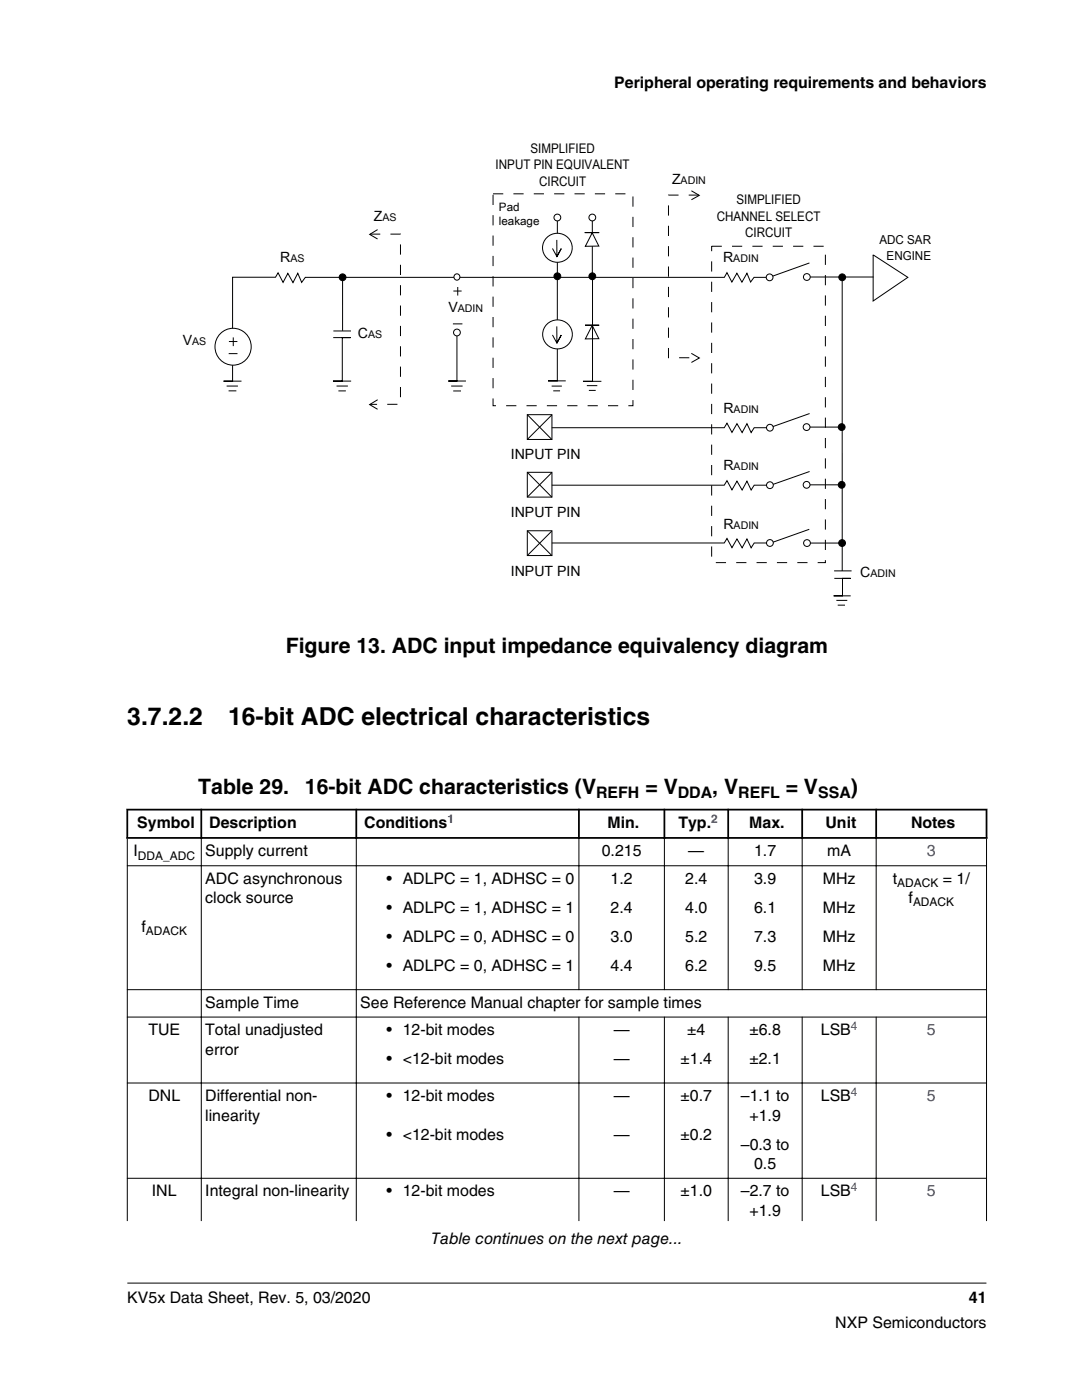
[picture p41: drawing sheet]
<svg xmlns="http://www.w3.org/2000/svg" width="216mm" height="279mm" viewBox="0 0 216 279" stroke-linecap="round" stroke-linejoin="round" font-family="sans-serif">
<defs><g id="words">
<g font-size="4.9">
<text x="25.4" y="144.7">3.7.2.2</text>
<text x="45.5" y="144.7">16-bit ADC electrical characteristics</text>
</g>
<g font-size="4.2">
<text x="57" y="130.3">Figure 13. ADC input impedance equivalency diagram</text>
<text x="39.6" y="158.5">Table 29.</text>
<text x="60.9" y="158.5">16-bit ADC characteristics (V</text>
<text x="128.8" y="158.5">= V</text>
<text x="142.1" y="158.5">, V</text>
<text x="156.8" y="158.5">= V</text>
<text x="169.8" y="158.5">)</text>
</g>
<g font-size="3.2">
<text x="122.6" y="17.5">Peripheral operating requirements and behaviors</text>
<text x="119" y="159.3">REFH</text>
<text x="135.3" y="159.3">DDA</text>
<text x="147.3" y="159.3">REFL</text>
<text x="163.2" y="159.3">SSA</text>
<text x="27.4" y="165.3">Symbol</text>
<text x="41.8" y="165.3">Description</text>
<text x="72.7" y="165.3">Conditions</text>
<text x="121.2" y="165.3">Min.</text>
<text x="135.4" y="165.3">Typ.</text>
<text x="149.5" y="165.3">Max.</text>
<text x="164.7" y="165.3">Unit</text>
<text x="181.8" y="165.3">Notes</text>
<text x="26.7" y="170.9">I</text>
<text x="41" y="170.9">Supply current</text>
<text x="120.1" y="170.9">0.215</text>
<text x="137.3" y="170.9">—</text>
<text x="150.5" y="170.9">1.7</text>
<text x="165.1" y="170.9">mA</text>
<text x="41" y="176.4">ADC asynchronous</text>
<text x="77.1" y="176.4">• ADLPC = 1, ADHSC = 0</text>
<text x="121.8" y="176.4">1.2</text>
<text x="136.7" y="176.4">2.4</text>
<text x="150.5" y="176.4">3.9</text>
<text x="164.2" y="176.4">MHz</text>
<text x="178.2" y="176.4">t</text>
<text x="188.1" y="176.4">= 1/</text>
<text x="41" y="180.3">clock source</text>
<text x="77.1" y="182.2">• ADLPC = 1, ADHSC = 1</text>
<text x="121.8" y="182.2">2.4</text>
<text x="136.7" y="182.2">4.0</text>
<text x="150.5" y="182.2">6.1</text>
<text x="164.2" y="182.2">MHz</text>
<text x="181.3" y="180.3">f</text>
<text x="28.2" y="186">f</text>
<text x="77.1" y="188">• ADLPC = 0, ADHSC = 0</text>
<text x="121.8" y="188">3.0</text>
<text x="136.7" y="188">5.2</text>
<text x="150.5" y="188">7.3</text>
<text x="164.2" y="188">MHz</text>
<text x="77.1" y="193.7">• ADLPC = 0, ADHSC = 1</text>
<text x="121.8" y="193.7">4.4</text>
<text x="136.7" y="193.7">6.2</text>
<text x="150.5" y="193.7">9.5</text>
<text x="164.2" y="193.7">MHz</text>
<text x="41" y="201.1">Sample Time</text>
<text x="71.9" y="201.1">See Reference Manual chapter for sample times</text>
<text x="29.6" y="206.6">TUE</text>
<text x="41" y="206.6">Total unadjusted</text>
<text x="77.1" y="206.6">• 12-bit modes</text>
<text x="122.5" y="206.6">—</text>
<text x="137.1" y="206.6">±4</text>
<text x="149.5" y="206.6">±6.8</text>
<text x="163.8" y="206.6">LSB</text>
<text x="41" y="210.5">error</text>
<text x="77.1" y="212.4">• &lt;12-bit modes</text>
<text x="122.5" y="212.4">—</text>
<text x="135.8" y="212.4">±1.4</text>
<text x="149.5" y="212.4">±2.1</text>
<text x="29.6" y="219.7">DNL</text>
<text x="41" y="219.7">Differential non-</text>
<text x="77.1" y="219.7">• 12-bit modes</text>
<text x="122.5" y="219.7">—</text>
<text x="135.8" y="219.7">±0.7</text>
<text x="147.8" y="219.7">–1.1 to</text>
<text x="163.8" y="219.7">LSB</text>
<text x="41" y="223.6">linearity</text>
<text x="77.1" y="227.4">• &lt;12-bit modes</text>
<text x="122.5" y="227.4">—</text>
<text x="135.8" y="227.4">±0.2</text>
<text x="149.5" y="223.6">+1.9</text>
<text x="147.8" y="229.4">–0.3 to</text>
<text x="150.5" y="233.3">0.5</text>
<text x="30.3" y="238.8">INL</text>
<text x="41" y="238.8">Integral non-linearity</text>
<text x="77.1" y="238.8">• 12-bit modes</text>
<text x="122.5" y="238.8">—</text>
<text x="135.8" y="238.8">±1.0</text>
<text x="147.8" y="238.8">–2.7 to</text>
<text x="163.8" y="238.8">LSB</text>
<text x="149.5" y="242.6">+1.9</text>
<text x="86.1" y="248.3">Table continues on the next page...</text>
<text x="25.4" y="260">KV5x Data Sheet, Rev. 5, 03/2020</text>
<text x="193.3" y="260">41</text>
<text x="166.7" y="265">NXP Semiconductors</text>
</g>
<g font-size="3.2" fill="#00f">
<text x="185" y="170.9">3</text>
<text x="185" y="206.6">5</text>
<text x="185" y="219.7">5</text>
<text x="185" y="238.8">5</text>
</g>
<g font-size="2.8">
<text x="134.1" y="36.7">Z</text>
<text x="74.6" y="44.1">Z</text>
<text x="55.9" y="52.4">R</text>
<text x="144.3" y="52.4">R</text>
<text x="89.5" y="62.2">V</text>
<text x="36.5" y="68.8">V</text>
<text x="71.4" y="67.4">C</text>
<text x="144.4" y="82.4">R</text>
<text x="101.9" y="91.7">INPUT PIN</text>
<text x="144.4" y="93.9">R</text>
<text x="101.9" y="103.2">INPUT PIN</text>
<text x="144.4" y="105.6">R</text>
<text x="101.9" y="114.9">INPUT PIN</text>
<text x="171.6" y="115.2">C</text>
</g>
<g font-size="2.6">
<text x="98.9" y="33.8">INPUT PIN EQUIVALENT</text>
<text x="105.8" y="30.5">SIMPLIFIED</text>
<text x="107.6" y="37.1">CIRCUIT</text>
<text x="146.9" y="40.8">SIMPLIFIED</text>
<text x="143" y="44.1">CHANNEL SELECT</text>
<text x="148.7" y="47.4">CIRCUIT</text>
</g>
<g font-size="2.5">
<text x="175.5" y="48.7">ADC SAR</text>
<text x="176.9" y="51.8">ENGINE</text>
</g>
<g font-size="2.4" fill="#00f">
<text x="89.3" y="164.2">1</text>
<text x="141.9" y="164.2">2</text>
<text x="169.8" y="205.5">4</text>
<text x="169.8" y="218.7">4</text>
<text x="169.8" y="237.7">4</text>
</g>
<g font-size="2.4">
<text x="27.5" y="171.6">DDA_ADC</text>
<text x="179" y="177">ADACK</text>
<text x="182.2" y="180.9">ADACK</text>
<text x="29.1" y="186.7">ADACK</text>
</g>
<g font-size="2.3">
<text x="99.6" y="42.1">Pad</text>
<text x="99.6" y="44.9">leakage</text>
</g>
<g font-size="2.1">
<text x="135.8" y="36.7">ADIN</text>
<text x="76.3" y="44.1">AS</text>
<text x="57.9" y="52.4">AS</text>
<text x="146.3" y="52.4">ADIN</text>
<text x="91.4" y="62.2">ADIN</text>
<text x="38.3" y="68.8">AS</text>
<text x="73.5" y="67.4">AS</text>
<text x="146.4" y="82.4">ADIN</text>
<text x="146.4" y="93.9">ADIN</text>
<text x="146.4" y="105.6">ADIN</text>
<text x="173.7" y="115.2">ADIN</text>
</g>
</g></defs>
<g fill="none" stroke="#000" stroke-width=".2">
<path d="M153.6 55.4h-3.1l-.7 .9-.8-1.8-1 1.8-1-1.8-1 1.8-.9-1.9-.6 1h-83.6l-.7 1-.8-1.9-.9 1.9-1.1-1.8-.9 1.8-1-2-.5 .9h-8.6v10.2M45.2 77h2.3M45.6 78h1.6M46.4 72.9v3.2h-1.8h3.6"/>
<circle cx="46.5" cy="69.2" r="3.6"/>
</g>
<circle cx="153.6" cy="55.4" r=".68" fill="#fff" stroke="#000" stroke-width=".2"/>
<path d="M161 55.3h13.3M161.5 52.5l-7.3 2.6" fill="none" stroke="#000" stroke-width=".2"/>
<circle cx="161" cy="55.3" r=".68" fill="#fff" stroke="#000" stroke-width=".2"/>
<path d="M138 38.1l1.5 .9-1.5 .9M68.4 55.3v10.7M75.3 45.8l-1.5 1 1.5 .9M174.2 50.9l7 4.5-7 4.7zM66.5 67.4h3.5h-1.7v8.7h-1.9h3.7M66.5 66.1h3.5M67.2 77h2.2M67.5 78h1.5M75.4 79.8l-1.6 .9 1.5 1M91.2 66.4v9.6h-1.8h3.6M137.9 70.5l1.6 .9-1.5 .9" fill="none" stroke="#000" stroke-width=".2"/>
<path d="M98.4 38.7h27.9v42.3h-27.9zM139.5 38.9h-6.1v32.5h6M73.8 46.7h6.1v34h-6" fill="none" stroke="#000" stroke-width=".2" stroke-dasharray="2 2" stroke-linecap="butt"/>
<circle cx="68.4" cy="55.3" r=".68" fill="#000" stroke="#000" stroke-width=".2"/>
<circle cx="91.2" cy="66.4" r=".68" fill="#fff" stroke="#000" stroke-width=".2"/>
<path d="M90 77h2.3M90.4 78h1.6" fill="none" stroke="#000" stroke-width=".2"/>
<circle cx="91.2" cy="55.3" r=".62" fill="#fff"/>
<g fill="none" stroke="#000" stroke-width=".2">
<path d="M168.1 55.3v58.7M161 85.2h7M166.4 113.9h3.5M166.5 115.4h3.2h-1.6v3.5h-1.8h3.4M166.9 119.8h2.2M167.2 120.8h1.4"/>
<circle cx="91.2" cy="55.3" r=".61"/>
</g>
<circle cx="168.1" cy="55.3" r=".68" fill="#000" stroke="#000" stroke-width=".2"/>
<circle cx="160.9" cy="85.2" r=".68" fill="#fff" stroke="#000" stroke-width=".2"/>
<circle cx="167.9" cy="85.2" r=".68" fill="#000" stroke="#000" stroke-width=".2"/>
<path d="M161 96.8h7" fill="none" stroke="#000" stroke-width=".2"/>
<circle cx="160.9" cy="96.8" r=".68" fill="#fff" stroke="#000" stroke-width=".2"/>
<circle cx="167.9" cy="96.8" r=".68" fill="#000" stroke="#000" stroke-width=".2"/>
<path d="M161 108.4h7" fill="none" stroke="#000" stroke-width=".2"/>
<circle cx="161" cy="108.4" r=".68" fill="#fff" stroke="#000" stroke-width=".2"/>
<circle cx="168" cy="108.4" r=".68" fill="#000" stroke="#000" stroke-width=".2"/>
<path d="M142 49.1h22.7v63.2h-22.7z" fill="none" stroke="#000" stroke-width=".2" stroke-dasharray="2 2" stroke-linecap="butt"/>
<path d="M105.2 82.8h4.9v4.9h-4.9zM105.2 94.3h4.9v4.9h-4.9zM105.2 82.8l4.9 4.9M105.2 94.3l4.9 4.9M110.1 85.4h34.4l.6-.9 1 1.8 1-1.7 1 1.7 .9-1.7 .9 1.7 .6-.9h3.1M110.1 82.8l-4.9 4.9M110.1 94.3l-4.9 4.9M105.2 105.9h4.9v5h-4.9zM105.2 105.9l4.9 5M110.1 106l-4.9 4.9" fill="none" stroke="#000" stroke-width=".2"/>
<circle cx="153.6" cy="85.4" r=".68" fill="#fff" stroke="#000" stroke-width=".2"/>
<path d="M110.1 96.8h34.4l.6-.9 1 1.9 1-1.8 1 1.8 .9-1.8 .9 1.8 .6-1h3.1" fill="none" stroke="#000" stroke-width=".2"/>
<circle cx="153.6" cy="96.8" r=".68" fill="#fff" stroke="#000" stroke-width=".2"/>
<path d="M110.1 108.4h34.4l.6-.9 1 1.8 1-1.7 1 1.7 .9-1.7 .9 1.7 .6-.9h3.1" fill="none" stroke="#000" stroke-width=".2"/>
<circle cx="153.6" cy="108.4" r=".68" fill="#fff" stroke="#000" stroke-width=".2"/>
<path d="M118.2 43.4v11.7M161.5 94.1l-7.3 2.6M161.5 82.5l-7.3 2.6M161.5 105.6l-7.3 2.6" fill="none" stroke="#000" stroke-width=".2"/>
<circle cx="118.2" cy="43.4" r=".68" fill="#fff" stroke="#000" stroke-width=".2"/>
<circle cx="118.2" cy="55.1" r=".68" fill="#000" stroke="#000" stroke-width=".2"/>
<path d="M111.2 43.4v11.7" fill="none" stroke="#000" stroke-width=".2"/>
<circle cx="111.2" cy="43.4" r=".68" fill="#fff" stroke="#000" stroke-width=".2"/>
<circle cx="111.2" cy="55.1" r=".68" fill="#000" stroke="#000" stroke-width=".2"/>
<path d="M116.7 46.4h1.4l1.4 2.7-2.7 .1 1.4-2.8h1.4z" fill-rule="evenodd" fill="#fff" stroke="#000" stroke-width=".2"/>
<circle cx="111.3" cy="49.5" r="2.92" fill="#fff"/>
<g fill="none" stroke="#000" stroke-width=".2">
<path d="M111.1 47.9v3.3l.9-1.6-.9 1.6-.9-1.6"/>
<circle cx="111.2" cy="49.4" r="2.93"/>
</g>
<path d="M116.7 64.9h1.4l1.4 2.7h-2.7l1.4-2.7h1.4z" fill-rule="evenodd" fill="#fff" stroke="#000" stroke-width=".2"/>
<path d="M90.5 58.1h1.6M91.3 57.3v1.7M111.2 55.2v20.8h-1.8h3.5M118.2 55.4v20.7h-1.9h3.7M45.6 70.6h1.8M45.7 68.2h1.7M46.5 67.3v1.8M90.4 64.6h1.9M110.1 77.1h2M110.4 78h1.4M117.1 77h2.1M117.5 77.9h1.4" fill="none" stroke="#000" stroke-width=".2"/>
<circle cx="111.3" cy="66.7" r="2.92" fill="#fff"/>
<g fill="none" stroke="#000" stroke-width=".2">
<path d="M111.1 65.1v3.4l.9-1.6-.9 1.6-.9-1.7"/>
<circle cx="111.3" cy="66.7" r="2.93"/>
</g>
<g fill="#fff">
<path d="M25.4 154.9h171.4v94.5h-171.4z" fill-rule="evenodd"/>
<path d="M25.6 161.8h14.4v5.2h-14.4z" fill-rule="evenodd"/>
<path d="M40.3 161.8h30.6v5.2h-30.6z" fill-rule="evenodd"/>
<path d="M71.3 161.8h44v5.2h-44z" fill-rule="evenodd"/>
<path d="M115.7 161.8h16.7v5.2h-16.7z" fill-rule="evenodd"/>
<path d="M132.7 161.8h12.4v5.2h-12.4z" fill-rule="evenodd"/>
<path d="M145.5 161.8h14.4v5.2h-14.4z" fill-rule="evenodd"/>
<path d="M160.2 161.8h14.5v5.2h-14.5z" fill-rule="evenodd"/>
<path d="M175 161.8h21.7v5.2h-21.7z" fill-rule="evenodd"/>
<path d="M25.5 167.4h14.6v5.3h-14.6z" fill-rule="evenodd"/>
<path d="M40.3 167.4h30.7v5.3h-30.7z" fill-rule="evenodd"/>
<path d="M71.2 167.4h44.2v5.3h-44.2z" fill-rule="evenodd"/>
<path d="M115.6 167.4h16.9v5.3h-16.9z" fill-rule="evenodd"/>
<path d="M132.7 167.4h12.5v5.3h-12.5z" fill-rule="evenodd"/>
<path d="M145.4 167.4h14.6v5.3h-14.6z" fill-rule="evenodd"/>
<path d="M160.2 167.4h14.5v5.3h-14.5z" fill-rule="evenodd"/>
<path d="M174.9 167.4h21.9v5.3h-21.9z" fill-rule="evenodd"/>
<path d="M25.5 172.9h14.6v24.5h-14.6z" fill-rule="evenodd"/>
<path d="M40.3 172.9h30.7v24.5h-30.7z" fill-rule="evenodd"/>
<path d="M71.2 172.9h44.2v24.5h-44.2z" fill-rule="evenodd"/>
<path d="M115.6 172.9h16.9v24.5h-16.9z" fill-rule="evenodd"/>
<path d="M132.7 172.9h12.5v24.5h-12.5z" fill-rule="evenodd"/>
<path d="M145.4 172.9h14.6v24.5h-14.6z" fill-rule="evenodd"/>
<path d="M160.2 172.9h14.5v24.5h-14.5z" fill-rule="evenodd"/>
<path d="M174.9 172.9h21.9v24.5h-21.9z" fill-rule="evenodd"/>
<path d="M25.5 197.6h14.6v5.3h-14.6z" fill-rule="evenodd"/>
<path d="M40.3 197.6h30.7v5.3h-30.7z" fill-rule="evenodd"/>
<path d="M71.2 197.6h125.6v5.3h-125.6z" fill-rule="evenodd"/>
<path d="M25.5 203.1h14.6v12.9h-14.6z" fill-rule="evenodd"/>
<path d="M40.3 203.1h30.7v12.9h-30.7z" fill-rule="evenodd"/>
<path d="M71.2 203.1h44.2v12.9h-44.2z" fill-rule="evenodd"/>
<path d="M115.6 203.1h16.9v12.9h-16.9z" fill-rule="evenodd"/>
<path d="M132.7 203.1h12.5v12.9h-12.5z" fill-rule="evenodd"/>
<path d="M145.4 203.1h14.6v12.9h-14.6z" fill-rule="evenodd"/>
<path d="M160.2 203.1h14.5v12.9h-14.5z" fill-rule="evenodd"/>
<path d="M174.9 203.1h21.9v12.9h-21.9z" fill-rule="evenodd"/>
<path d="M25.5 216.2h14.6v18.9h-14.6z" fill-rule="evenodd"/>
<path d="M40.3 216.2h30.7v18.9h-30.7z" fill-rule="evenodd"/>
<path d="M71.2 216.2h44.2v18.9h-44.2z" fill-rule="evenodd"/>
<path d="M115.6 216.2h16.9v18.9h-16.9z" fill-rule="evenodd"/>
<path d="M132.7 216.2h12.5v18.9h-12.5z" fill-rule="evenodd"/>
<path d="M145.4 216.2h14.6v18.9h-14.6z" fill-rule="evenodd"/>
<path d="M160.2 216.2h14.5v18.9h-14.5z" fill-rule="evenodd"/>
<path d="M174.9 216.2h21.9v18.9h-21.9z" fill-rule="evenodd"/>
<path d="M25.5 235.2h14.6v8.5h-14.6z" fill-rule="evenodd"/>
<path d="M40.3 235.2h30.7v8.5h-30.7z" fill-rule="evenodd"/>
<path d="M71.2 235.2h44.2v8.5h-44.2z" fill-rule="evenodd"/>
<path d="M115.6 235.2h16.9v8.5h-16.9z" fill-rule="evenodd"/>
<path d="M132.7 235.2h12.5v8.5h-12.5z" fill-rule="evenodd"/>
<path d="M145.4 235.2h14.6v8.5h-14.6z" fill-rule="evenodd"/>
<path d="M160.2 235.2h14.5v8.5h-14.5z" fill-rule="evenodd"/>
<path d="M174.9 235.2h21.9v8.5h-21.9z" fill-rule="evenodd"/>
</g>
<path d="M25.2 161.6h171.8M25.2 167.2h171.8M25.4 161.4v6M40.2 161.4v6M71.1 161.4v6M115.5 161.4v6M132.6 161.4v6M145.3 161.4v6M160.1 161.4v6M174.8 161.4v6M196.8 161.4v6" fill="none" stroke="#000" stroke-width=".35"/>
<g fill="none" stroke="#000" stroke-width=".2">
<path d="M25.3 172.8h171.6M25.4 167.4v76.3M40.2 167v76.7M71.1 167v76.7M115.5 167v30.6M132.6 167v30.6M145.3 167v30.6M160.1 167v30.6M174.8 167v30.6M196.8 167.4v76.3M25.3 197.5h171.6M25.3 203h171.6"/>
<path d="M25.3 216.1h171.6M115.5 202.9v40.8M132.6 202.9v40.8M145.3 202.9v40.8M160.1 202.9v40.8M174.8 202.9v40.8M25.3 235.2h171.6M25.4 256.1h171.4"/>
</g>
<use href="#words"/>
</svg>
